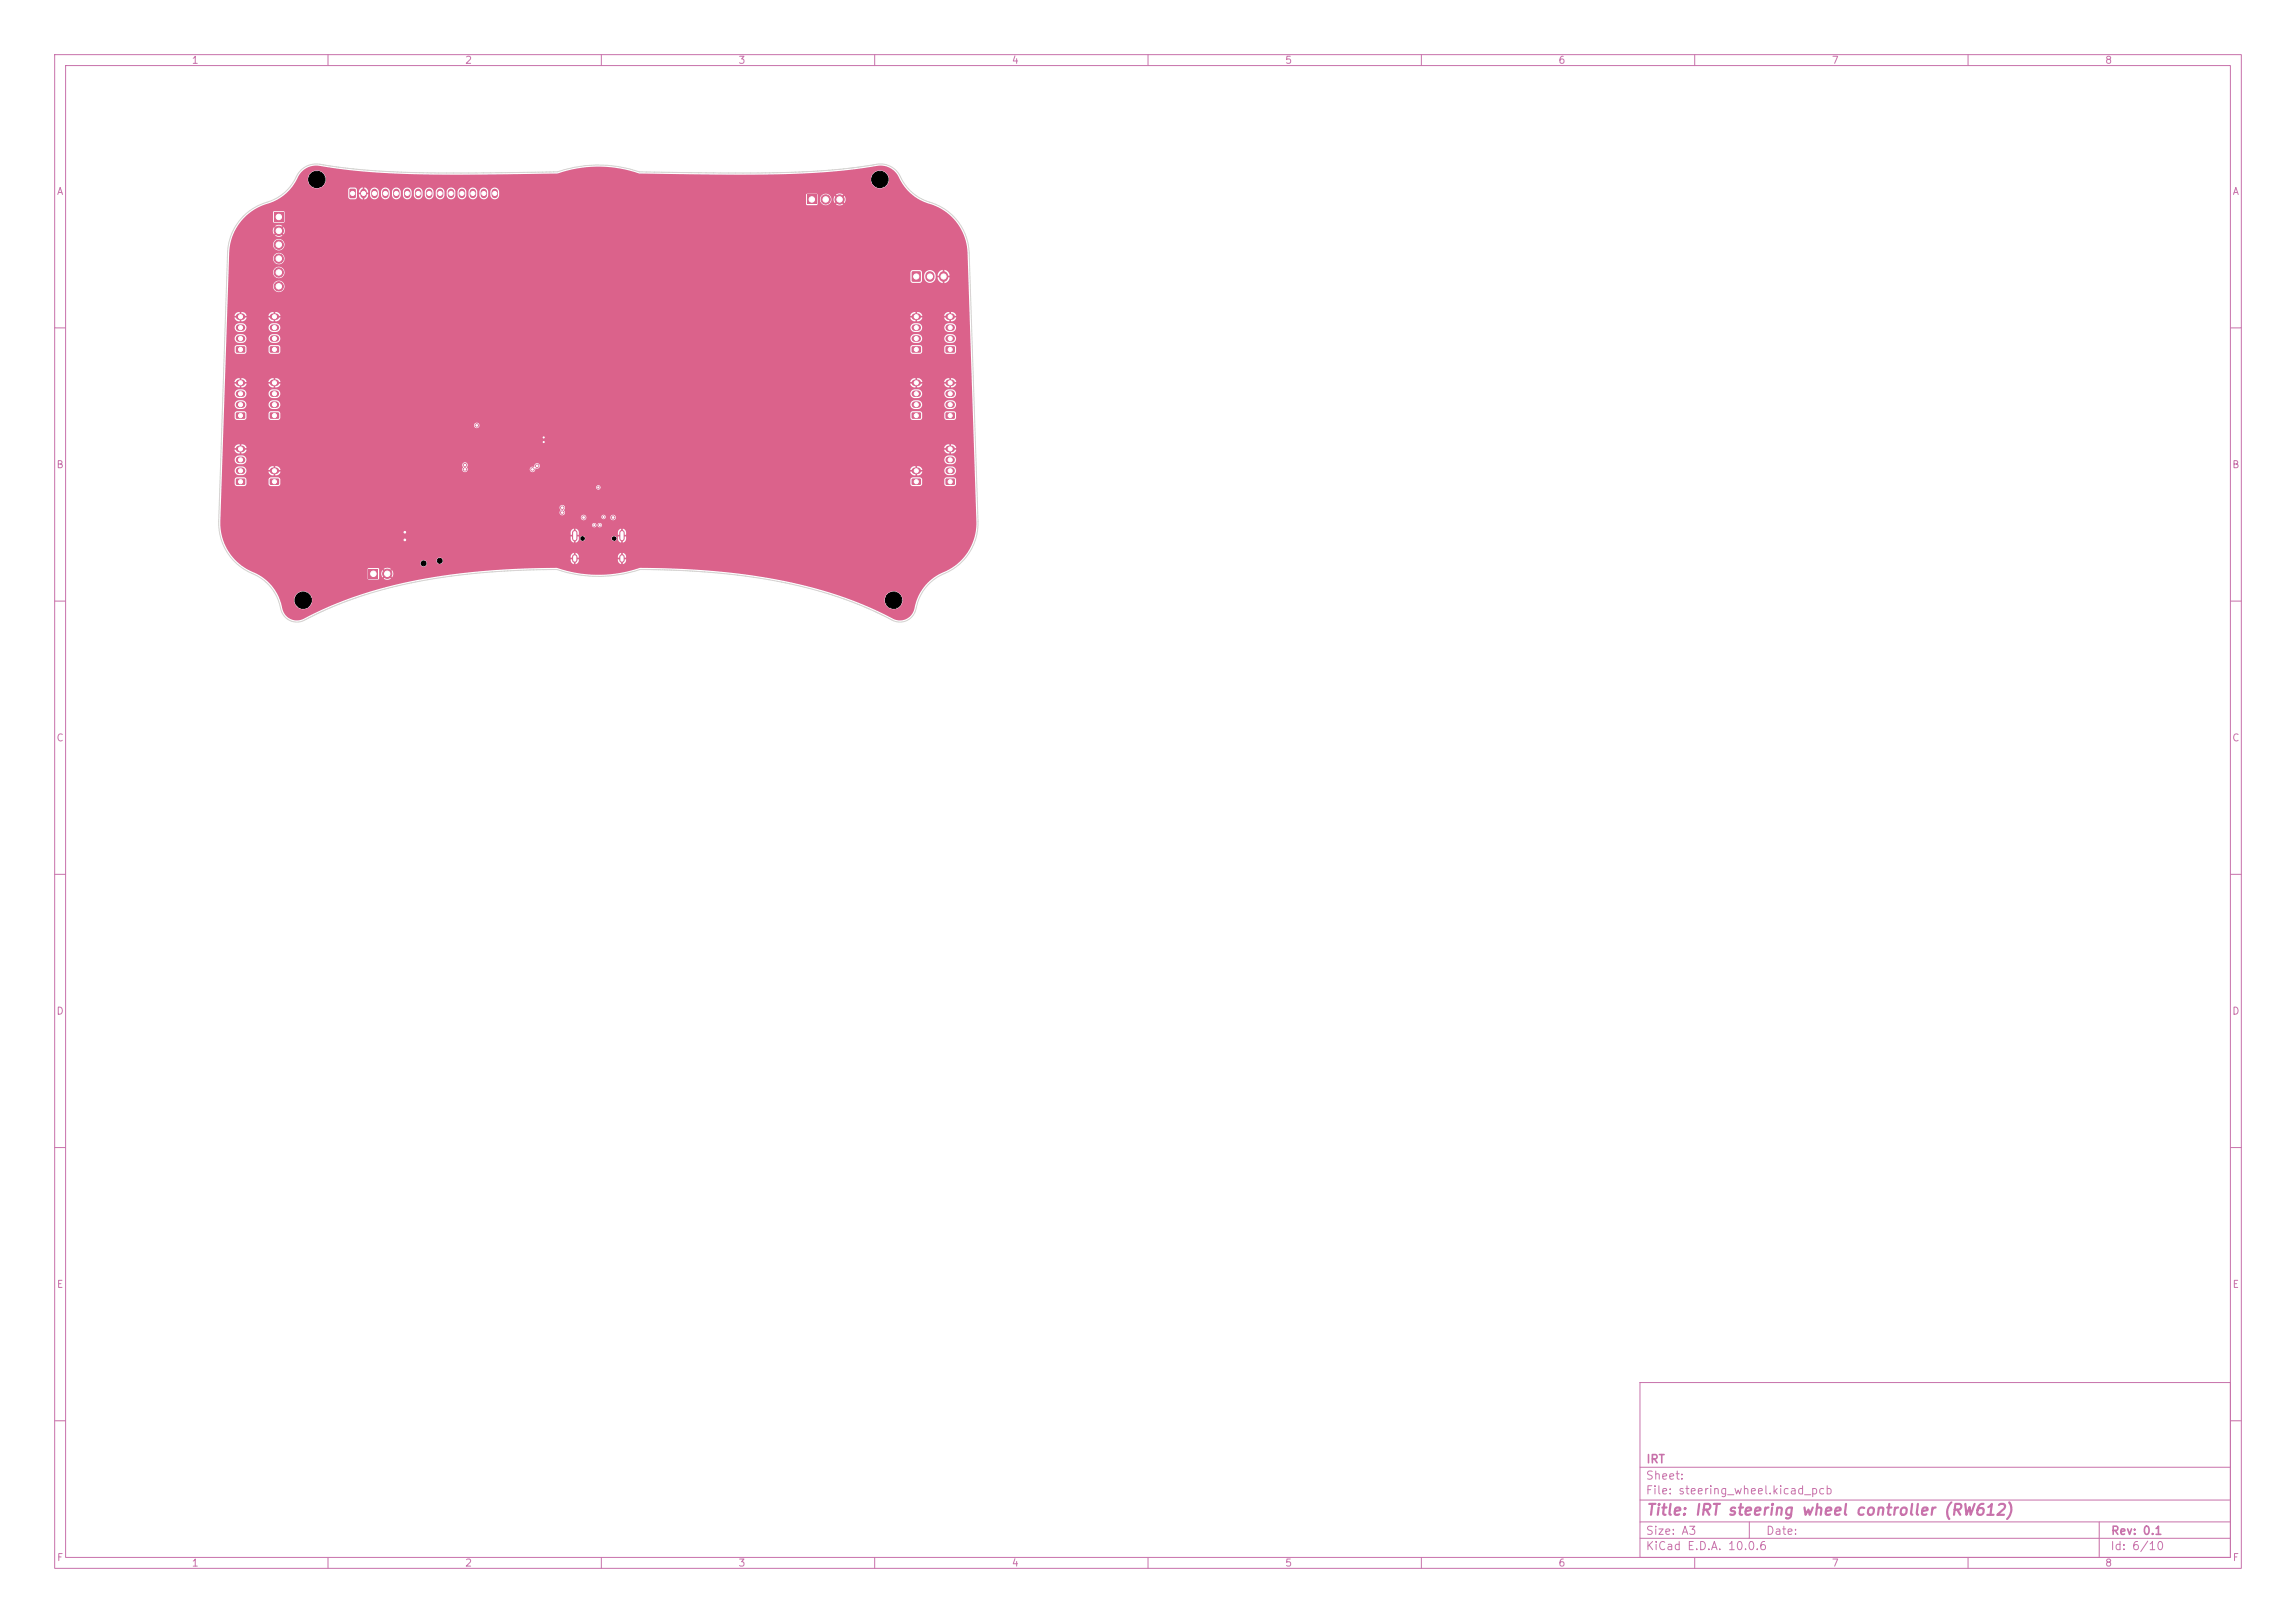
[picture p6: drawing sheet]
<svg xmlns="http://www.w3.org/2000/svg" width="420mm" height="297mm" viewBox="0 0 420 297" stroke-linecap="round" stroke-linejoin="round" font-family="sans-serif">
<defs><g id="words">
<text font-size="2" fill="#c872ab" x="301" y="277.8">Title: IRT steering wheel controller (RW612)</text>
<g font-size="1.5" fill="#c872ab">
<text x="301" y="268.1">IRT</text>
<text x="300.9" y="273.8">File: steering_wheel.kicad_pcb</text>
<text x="300.9" y="271.1">Sheet:</text>
<text x="300.9" y="281.2">Size: A3</text>
<text x="322.9" y="281.2">Date:</text>
<text x="386" y="281.2">Rev: 0.1</text>
<text x="300.9" y="284">KiCad E.D.A. 10.0.6</text>
<text x="385.9" y="284">Id: 6/10</text>
</g>
<g font-size="1.3" fill="#c872ab">
<text x="35" y="12">1</text>
<text x="85" y="12">2</text>
<text x="135" y="12">3</text>
<text x="185" y="12">4</text>
<text x="235" y="12">5</text>
<text x="285" y="12">6</text>
<text x="335" y="12">7</text>
<text x="385" y="12">8</text>
<text x="10.3" y="36">A</text>
<text x="408.3" y="36">A</text>
<text x="10.2" y="86">B</text>
<text x="408.2" y="86">B</text>
<text x="10.2" y="136">C</text>
<text x="408.2" y="136">C</text>
<text x="10.2" y="186">D</text>
<text x="408.2" y="186">D</text>
<text x="10.3" y="236">E</text>
<text x="408.3" y="236">E</text>
<text x="10.3" y="286">F</text>
<text x="35" y="287">1</text>
<text x="85" y="287">2</text>
<text x="135" y="287">3</text>
<text x="185" y="287">4</text>
<text x="235" y="287">5</text>
<text x="285" y="287">6</text>
<text x="335" y="287">7</text>
<text x="385" y="287">8</text>
<text x="408.3" y="286">F</text>
</g>
</g></defs>
<g fill="none" stroke="#c872ab" stroke-width=".18">
<path d="M10 10h400v277h-400zM12 12h396v273h-396zM60 10v2M110 10v2M160 10v2M210 10v2M260 10v2M310 10v2M360 10v2M10 60h2M408 60h2M10 110h2"/>
<path d="M408 110h2M10 160h2M408 160h2M10 210h2M408 210h2M300 253h108v32h-108zM10 260h2M300 278.5h108M300 274.5h108M300 268.5h108M320 278.5v3M384 278.5v6.5"/>
<path d="M408 260h2M60 285v2M110 285v2M160 285v2M210 285v2M260 285v2M300 281.5h108M310 285v2M360 285v2"/>
</g>
<path d="M67.4 104.2h1.8v1.6h-1.8z" fill="#db628b"/>
<circle cx="70.8" cy="105" r=".85" fill="#db628b" stroke="#db628b" stroke-width=".18"/>
<path d="M49.4 87.6h1.5l.2 .2v.8l-.3 .2-1.3-.1-.2-.2z" fill="#db628b"/>
<path d="M49.9 86.1h.6" fill="none" stroke="#db628b" stroke-width="1.2"/>
<path d="M173 75.5h1.5l.2 .2v.8l-.3 .1h-1.3l-.2-.2z" fill="#db628b"/>
<path d="M173.5 74.1h.6M173.5 72h.6M173.5 70.1h.6" fill="none" stroke="#db628b" stroke-width="1.2"/>
<path d="M43.2 63.4h1.5l.2 .2v.8l-.3 .1h-1.3l-.2-.2z" fill="#db628b"/>
<path d="M43.7 59.9h.6M43.7 58h.6M43.7 62h.6" fill="none" stroke="#db628b" stroke-width="1.2"/>
<path d="M173 63.4h1.5l.2 .2v.8l-.3 .1h-1.3l-.2-.2z" fill="#db628b"/>
<path d="M173.5 59.9h.6M173.5 58h.6M173.5 62h.6" fill="none" stroke="#db628b" stroke-width="1.2"/>
<path d="M166.8 75.5h1.5l.2 .2v.8l-.3 .1h-1.3l-.2-.2z" fill="#db628b"/>
<path d="M167.3 74.1h.6M167.3 72h.6M167.3 70.1h.6" fill="none" stroke="#db628b" stroke-width="1.2"/>
<path d="M64 34.6l.8-.1 .3 .2v1.3l-.2 .3h-.7l-.3-.2z" fill="#db628b"/>
<g fill="none" stroke="#db628b" stroke-width="1.2">
<path d="M66.5 35.1v.6M68.5 35.1v.6M70.5 35.1v.6M72.5 35.1v.6M74.5 35.1v.6M76.5 35.1v.6M78.5 35.1v.6M80.5 35.1v.6M82.5 35.1v.6M84.5 35.1v.6M86.5 35.1v.6M88.5 35.1v.6"/>
<path d="M90.5 35.1v.6"/>
</g>
<path d="M50.1 38.8h1.8v1.8h-1.8z" fill="#db628b"/>
<g fill="#db628b" stroke="#db628b" stroke-width=".18">
<circle cx="51" cy="42.2" r=".85"/>
<circle cx="51" cy="44.8" r=".85"/>
<circle cx="51" cy="47.3" r=".85"/>
<circle cx="51" cy="49.9" r=".85"/>
<circle cx="51" cy="52.4" r=".85"/>
</g>
<path d="M49.4 63.4h1.5l.2 .2v.8l-.3 .1h-1.3l-.2-.2z" fill="#db628b"/>
<path d="M49.9 59.9h.6M49.9 58h.6M49.9 62h.6" fill="none" stroke="#db628b" stroke-width="1.2"/>
<path d="M147.6 35.6h1.7v1.8h-1.7z" fill="#db628b"/>
<g fill="#db628b" stroke="#db628b" stroke-width=".18">
<circle cx="151" cy="36.5" r=".85"/>
<circle cx="153.6" cy="36.5" r=".85"/>
</g>
<path d="M173 87.6h1.5l.2 .2v.8l-.3 .2-1.3-.1-.2-.2z" fill="#db628b"/>
<path d="M173.5 86.1h.6M173.5 84.2h.6M173.5 82.2h.6" fill="none" stroke="#db628b" stroke-width="1.2"/>
<path d="M166.8 63.4h1.5l.2 .2v.8l-.3 .1h-1.3l-.2-.2z" fill="#db628b"/>
<path d="M167.3 59.9h.6M167.3 58h.6M167.3 62h.6" fill="none" stroke="#db628b" stroke-width="1.2"/>
<path d="M49.4 75.5h1.5l.2 .2v.8l-.3 .1h-1.3l-.2-.2z" fill="#db628b"/>
<path d="M49.9 74.1h.6M49.9 72h.6M49.9 70.1h.6" fill="none" stroke="#db628b" stroke-width="1.2"/>
<path d="M166.8 49.7h1.6v1.8h-1.6z" fill="#db628b"/>
<path d="M170.1 50.5v.2M172.6 50.5v.2" fill="none" stroke="#db628b" stroke-width="1.7"/>
<path d="M43.2 75.5h1.5l.2 .2v.8l-.3 .1h-1.3l-.2-.2z" fill="#db628b"/>
<path d="M43.7 74.1h.6M43.7 72h.6M43.7 70.1h.6" fill="none" stroke="#db628b" stroke-width="1.2"/>
<path d="M166.8 87.6h1.5l.2 .2v.8l-.3 .2-1.3-.1-.2-.2z" fill="#db628b"/>
<path d="M167.3 86.1h.6" fill="none" stroke="#db628b" stroke-width="1.2"/>
<path d="M105.1 97.5v1.1M113.8 97.5v1.1M105.1 101.9v.6M113.8 101.9v.6" fill="none" stroke="#db628b" stroke-width="1"/>
<path d="M43.2 87.6h1.5l.2 .2v.8l-.3 .2-1.3-.1-.2-.2z" fill="#db628b"/>
<path d="M43.7 86.1h.6M43.7 84.2h.6M43.7 82.2h.6" fill="none" stroke="#db628b" stroke-width="1.2"/>
<g fill="#db628b" stroke="#db628b" stroke-width=".18">
<circle cx="106.8" cy="94.7" r=".3"/>
<circle cx="112.2" cy="94.7" r=".3"/>
<circle cx="109.5" cy="89.2" r=".2"/>
<circle cx="74.1" cy="97.4" r=".3"/>
<circle cx="99.5" cy="80" r=".2"/>
<circle cx="74.1" cy="98.8" r=".3"/>
<circle cx="99.5" cy="80.9" r=".2"/>
<circle cx="85.1" cy="85.1" r=".3"/>
<circle cx="97.4" cy="85.9" r=".3"/>
<circle cx="102.9" cy="93.8" r=".3"/>
<circle cx="85.1" cy="85.9" r=".3"/>
<circle cx="102.9" cy="92.9" r=".3"/>
<circle cx="98.3" cy="85.3" r=".3"/>
<circle cx="87.2" cy="77.8" r=".3"/>
<circle cx="109.7" cy="96.1" r=".2"/>
<circle cx="108.7" cy="96.1" r=".2"/>
<circle cx="110.4" cy="94.6" r=".2"/>
</g>
<path d="M44.9 39.6l.9-.8h4.1l.1 1.9 1.9 .1 .1-.2 .1-1.8-.2-.1-1.8-.1-.2 .2h-4.1a14 14 0 0 1 4.4-2 8.7 8.7 0 0 0 2.8-2.1h10.7v1.4l.2 .3 1 .1 .3-.2 .1-.2v-1.1h.4v.3h.5v.2h-.5l.1 .7 .5 .3v-.8h.4v.8a.85 .85 0 0 0 .6-1h-.5v-.2h.5v-.3h.4v.8a.8 .8 0 0 0 .8 .7 .8 .8 0 0 0 .8-.7v-.8h.4v.9a.8 .8 0 0 0 .9 .6 .8 .8 0 0 0 .7-.7v-.8h.4v.9a.8 .8 0 0 0 .9 .6 .8 .8 0 0 0 .7-.7v-.8h.4v.9a.8 .8 0 0 0 .9 .6 .8 .8 0 0 0 .7-.7v-.8h.4v.9a.8 .8 0 0 0 .9 .6 .8 .8 0 0 0 .7-.7v-.8h.4v.9a.8 .8 0 0 0 .9 .6 .8 .8 0 0 0 .7-.7v-.8h.4v.9a.8 .8 0 0 0 .9 .6 .8 .8 0 0 0 .7-.7v-.8h.4v.9a.8 .8 0 0 0 .9 .6 .8 .8 0 0 0 .7-.7v-.8h.4v.9a.8 .8 0 0 0 .9 .6 .8 .8 0 0 0 .7-.7v-.8h.4v.9a.8 .8 0 0 0 .9 .6 .8 .8 0 0 0 .7-.7v-.8h.4v.9a.8 .8 0 0 0 .9 .6 .8 .8 0 0 0 .7-.7v-.8h.4v.9a.8 .8 0 0 0 .9 .6 .8 .8 0 0 0 .7-.9h56.1v1.8l.2 .2 1.8-.1 .2-.1v-1h.4a1.05 1.05 0 0 0 1 1.2 1.05 1.05 0 0 0 1.1-1.2h.4l.2 .8 .4-.5 .2 .2-.4 .5h.1a1.09 1.09 0 0 0 1.2 0l-.4-.5 .2-.2 .5 .5v-.1a1.1 1.1 0 0 0 0-1.3l-.5 .5-.2-.2 .4-.5a1.09 1.09 0 0 0-1.3 0l.4 .5-.2 .2-.4-.5-.2 .6h-.4a1.05 1.05 0 0 0-1.1-1 1.05 1.05 0 0 0-1 1h-.4v-.8l-.2-.2h-1.8l-.2 .2h-56.1v-.7a.8 .8 0 0 0-.9-.6 .8 .8 0 0 0-.7 .7h-.4v-.1a.8 .8 0 0 0-.9-.6 .8 .8 0 0 0-.7 .7h-.4v-.1a.8 .8 0 0 0-.9-.6 .8 .8 0 0 0-.7 .7h-.4v-.1a.8 .8 0 0 0-.9-.6 .8 .8 0 0 0-.7 .7h-.4v-.1a.8 .8 0 0 0-.9-.6 .8 .8 0 0 0-.7 .7h-.4v-.1a.8 .8 0 0 0-.9-.6 .8 .8 0 0 0-.7 .7h-.4v-.1a.8 .8 0 0 0-.9-.6 .8 .8 0 0 0-.7 .7h-.4v-.1a.8 .8 0 0 0-.9-.6 .8 .8 0 0 0-.7 .7h-.4v-.1a.8 .8 0 0 0-.9-.6 .8 .8 0 0 0-.7 .7h-.4v-.1a.8 .8 0 0 0-.9-.6 .8 .8 0 0 0-.7 .7h-.4v-.1a.8 .8 0 0 0-.9-.6 .8 .8 0 0 0-.7 .7h-.4v-.1a.8 .8 0 0 0-.9-.6 .8 .8 0 0 0-.7 .7h-.4l-.1-.4-.5-.3v.8h-.4v-.8l-.5 .3-.1 .4h-.4v-.4l-.4-.3h-.8l-.4 .4h-10.7l1.4-2h1.9a1.66 1.66 0 0 0 1.7 1.8 1.66 1.66 0 0 0 1.6-1.8h99.7v.3a1.66 1.66 0 0 0 2.5 1.3 1.66 1.66 0 0 0 0-2.9 1.66 1.66 0 0 0-2.5 1.3h-99.7v-.2a1.66 1.66 0 0 0-1.8-1.3 1.66 1.66 0 0 0-1.5 1.5h-1.9l.1-.2a3.7 3.7 0 0 1 4.3-2.1l7.1 .9 8.9 .6 10.9 .1 16.4-.3a22.6 22.6 0 0 1 14.8 0l17.6 .3 10.2-.2 8.3-.5 7.4-.9a3.7 3.7 0 0 1 4 2.1 9.1 9.1 0 0 0 6.4 5.1 9.7 9.7 0 0 1 6.2 8.7l1.6 49.1a9.9 9.9 0 0 1-6.7 9.6 9.3 9.3 0 0 0-4.8 6.8 2.86 2.86 0 0 1-4.4 1.1l-3.6-1.7-3.6-1.5h6.3v.3a1.65 1.65 0 0 0 2.5 1.2 1.65 1.65 0 0 0 0-2.8 1.65 1.65 0 0 0-2.5 1.3h-6.3l-4.5-1.5-4.3-1.2-5.2-1.1-5.1-.8-9.4-.9-10-.3a23.3 23.3 0 0 1-15.1 0l-6.8 .2-6.7 .4-5.9 .6-6.6 1.1-5.7 1.3-5 1.6-4.9 1.8-4.5 2.2a2.76 2.76 0 0 1-4.3-2.2l-.3-1.2h2.6a1.66 1.66 0 0 0 2.3 1.7 1.66 1.66 0 0 0 .4-2.8 1.66 1.66 0 0 0-2.7 .9v.2h-2.6a9.7 9.7 0 0 0-6-5.5v-.1h22v1.8l.2 .1h1.8l.2-.1v-1h.3l.3 .8 .4-.5 .2 .2-.4 .5h.1a1.09 1.09 0 0 0 1.2 0l-.4-.5 .2-.2 .4 .5 .1-.1a1.1 1.1 0 0 0-.1-1.3l-.4 .5-.2-.2 .4-.5h-.1a1.09 1.09 0 0 0-1.2 0l.4 .5-.2 .2-.4-.5-.3 .6h-.3v-.8l-.2-.2h-1.8l-.2 .2h-22l-1.6-1.1h33.3a.61 .61 0 0 0 .4 .7 .61 .61 0 0 0 .8-.4 .61 .61 0 0 0-.4-.8h2.1v.2a.61 .61 0 0 0 1 .4 .61 .61 0 0 0 0-1 .61 .61 0 0 0-1 .4h-2.4l-.4 .2-.1 .3h-33.3l-1.1-1.2h61.9v.3h.4v.3h-.4l.1 .5 .5 .3v-.4h.3v.4a.76 .76 0 0 0 .6-.8h-.5v-.3h.5v-.3h7.1v.3h.5v.3h-.5l.1 .5 .5 .3v-.4h.3v.4a.76 .76 0 0 0 .6-.8h-.4v-.3h.4v-.3l-.1-.4-.5-.2v.4h-.3v-.4l-.4 .2-.2 .4h-7.1l-.2-.4-.4-.2v.4h-.3l-.1-.4-.3 .2-.2 .4h-61.9a9.6 9.6 0 0 1-2.1-4.4h64v.5h.4v.3h-.4l.1 .7 .5 .4v-.5h.3v.5a.75 .75 0 0 0 .6-.8h.2v.1a.48 .48 0 0 0 .5 .4 .48 .48 0 0 0 .4-.5h4.9v.1a.48 .48 0 0 0 .7 .4 .48 .48 0 0 0 0-.9 .48 .48 0 0 0-.7 .4h-4.9v-.1a.48 .48 0 0 0-.5-.3 .48 .48 0 0 0-.4 .4h-.2v-.3h-.5v-.3h.5v-.5h7.1v.5h.5v.3h-.5l.1 .7 .5 .4v-.5h.3v.5l.4-.1 .2-.4v-.6h-.4v-.3h.4v-.5l-.1-.4-.5-.3v.5h-.3v-.5l-.4 .3-.2 .4h-7.1l-.2-.4-.4-.3v.5h-.3l-.1-.5-.3 .3-.2 .4h-64l-.1-1.4h68v.2a.4 .4 0 0 0 .5 .3 .4 .4 0 0 0 .3-.5h.2v.2a.4 .4 0 0 0 .6 .2 .4 .4 0 0 0 0-.6 .4 .4 0 0 0-.6 .2l-.2-.1a.4 .4 0 0 0-.4-.2 .4 .4 0 0 0-.4 .3h-68v-1.4h66v.2a.5 .5 0 0 0 .6 .4 .5 .5 0 0 0 .3-.7h2.8v.2a.4 .4 0 0 0 .4 .3 .4 .4 0 0 0 .4-.4h.9v.2a.5 .5 0 0 0 .7 .3 .5 .5 0 0 0 0-.8 .5 .5 0 0 0-.7 .3l-.9-.1a.4 .4 0 0 0-.4-.3 .4 .4 0 0 0-.4 .3h-2.8a.5 .5 0 0 0-.5-.3 .5 .5 0 0 0-.4 .4h-66l.1-1.8h62v.3a.38 .38 0 0 1 0 .6 .53 .53 0 0 0 .7 .5 .53 .53 0 0 0 .1-.9 .51 .51 0 0 0-.1-.8 .51 .51 0 0 0-.7 .3h-62l.1-3.7h68.6v.2a.4 .4 0 0 0 .6 .2 .4 .4 0 0 0 0-.6 .4 .4 0 0 0-.6 .2h-68.6l.1-1.4h2.3v.9l.4 .4 1.5-.1 .3-.3v-.9h4v.9l.4 .4 1.5-.1 .3-.3v-.9h115.2v.9l.4 .4 1.5-.1 .3-.3v-.9h4v.9l.3 .3 1.5 .1 .4-.4v-.9l-.1-.2-.3-.2-1.4 .1-.4 .3h-4l-.1-.2-.3-.2-1.4 .1-.4 .3h-115.2l-.2-.2-.2-.2-1.4 .1-.4 .3h-4l-.2-.2-.2-.2-1.4 .1-.4 .3h-2.3v-1.6h2.3l.1 .4 .3 .4h1.2a.8 .8 0 0 0 .6-.9h4.8v.3h-.8a.85 .85 0 0 0 .9 .7v-.5h.3v.5l.6-.1 .3-.3 .1-.3h-.8v-.3h.8a.85 .85 0 0 0-1-.7v.5h-.3v-.5h-.2l-.4 .2-.3 .5h-4l-.4-.6-1.1-.1-.4 .2-.3 .6h-2.3v-1.1h44l.1 .4a.53 .53 0 0 0 .1 .9 .53 .53 0 0 0 .8-.3v-.2h11.3a.5 .5 0 0 0 .4 .6 .5 .5 0 0 0 .6-.4h69.4v.3h-.8a.85 .85 0 0 0 1 .7v-.5h.3v.5l.5-.1 .3-.3 .1-.3h-.7v-.2h4.7l.1 .4 .4 .4h1.1a.8 .8 0 0 0 .6-.8 .8 .8 0 0 0-.7-.8l-1 .1-.5 .7-4.7-.1h.7a.85 .85 0 0 0-.9-.7v.5h-.3v-.5h-.2l-.5 .2-.3 .5h-68.6l.1-.3a.51 .51 0 0 0 .7-.3 .51 .51 0 0 0-.5-.7 .51 .51 0 0 0-.4 .7h-.2a.5 .5 0 0 0-.7 .4h-11.3l-.2-.2a.56 .56 0 0 0 .1-.8 .56 .56 0 0 0-.8-.1l-.1 .3h-44l.1-.9h2.2l.2 .6 .5 .3 1.1-.1 .3-.4 .1-.4h127.6l.1 .4 .4 .4 1 .1a.8 .8 0 0 0 .7-.8 .8 .8 0 0 0-.7-.9l-1 .1-.5 .7h-127.6l-.3-.6-.4-.2-1.1 .1-.4 .7h-2.2v-2.1h3v.3h-.8a.85 .85 0 0 0 1 .7v-.5h.3v.5l.5-.1 .3-.3 .1-.3h-.8v-.3h129.2v.3h-.8a.85 .85 0 0 0 1 .7v-.5h.3v.5l.5-.1 .3-.3 .1-.3h-.7v-.3h.7a.86 .86 0 0 0-.9-.7v.5h-.3v-.5h-.2l-.5 .2-.3 .5h-127.6a.86 .86 0 0 0-.9-.7v.5h-.3v-.5h-.3l-.4 .2-.3 .5h-2.2l.2-4.2h45.8a.5 .5 0 0 0 .7 .5 .5 .5 0 0 0 .2-.8 .5 .5 0 0 0-.9 .2v.1h-45.8l.1-2.2h1.9v.9l.4 .4 1.5-.1 .3-.3v-.9h4v.9l.4 .4 1.5-.1 .3-.3v-.9h115.2v.9l.4 .4 1.5-.1 .3-.3v-.9h4v.9l.3 .3 1.5 .1 .4-.4v-.9l-.1-.2-.3-.2-1.4 .1-.4 .3h-4l-.1-.2-.3-.2-1.4 .1-.4 .3h-115.2l-.2-.2-.2-.2-1.4 .1-.4 .3h-4l-.2-.2-.2-.2-1.4 .1-.4 .3h-1.9v-1.6h1.9l.1 .4 .3 .4 1.1 .1a.8 .8 0 0 0 .7-.9h4l.2 .6 .5 .3 1.1-.1 .3-.4 .1-.4h115.2l.1 .4 .4 .4 1 .1a.8 .8 0 0 0 .7-.9h4l.1 .4 .4 .4h1.1a.8 .8 0 0 0 .6-.8 .8 .8 0 0 0-.7-.8l-1 .1-.5 .7h-4l-.3-.6-.4-.2-1 .1-.5 .7h-115.2l-.2-.5-.5-.3-1.1 .1-.4 .7h-4l-.3-.6-.4-.2-1.1 .1-.4 .7h-1.9l.1-2h1.8l.2 .6 .5 .3 1.1-.1 .3-.4 .1-.4h4l.1 .4 .3 .4 1.1 .1a.8 .8 0 0 0 .7-.9h115.2l.2 .6 .6 .3 1-.1 .3-.4 .1-.4h4l.1 .4 .4 .4 1 .1a.8 .8 0 0 0 .7-.8 .8 .8 0 0 0-.7-.9l-1 .1-.5 .7h-4l-.3-.6-.4-.2-1 .1-.5 .7h-115.2l-.3-.6-.4-.2-1.1 .1-.4 .7h-4l-.3-.6-.4-.2-1.1 .1-.4 .7h-1.8v-2.1h2.6v.3h-.8a.85 .85 0 0 0 1 .7v-.5h.3v.5l.5-.1 .3-.3 .1-.3h-.8v-.3h5.6v.3h-.8a.85 .85 0 0 0 .9 .7v-.5h.3v.5l.6-.1 .3-.3 .1-.3h-.8v-.3h116.8v.3h-.8a.85 .85 0 0 0 1 .7v-.5h.3v.5l.5-.1 .3-.3 .1-.3h-.7v-.3h5.5v.3h-.8a.85 .85 0 0 0 1 .7v-.5h.3v.5l.5-.1 .3-.3 .1-.3h-.7v-.3h.7a.86 .86 0 0 0-.9-.7v.5h-.3v-.5h-.2l-.5 .2-.3 .5h-4a.85 .85 0 0 0-.9-.7v.5h-.3v-.5h-.2l-.5 .2-.3 .5h-115.2a.85 .85 0 0 0-1-.7v.5h-.3v-.5h-.2l-.4 .2-.3 .5h-4a.86 .86 0 0 0-.9-.7v.5h-.3v-.5h-.3l-.4 .2-.3 .5h-1.8l.3-6.4h1.5v.9l.4 .4 1.5-.1 .3-.3v-.9h4v.9l.4 .4 1.5-.1 .3-.3v-.9h115.2v.9l.4 .4 1.5-.1 .3-.3v-.9h4v.9l.3 .3h1.5l.4-.3v-.9l-.4-.4-1.4 .1-.4 .3h-4l-.1-.2-.3-.2-1.4 .1-.4 .3h-115.2l-.2-.2-.2-.2-1.4 .1-.4 .3h-4l-.2-.2-.2-.2-1.4 .1-.4 .3h-1.5v-1.6h1.5l.1 .4 .3 .4 1.1 .1a.8 .8 0 0 0 .7-.9h4l.2 .6 .5 .3 1.1-.1 .3-.4 .1-.4h115.2l.1 .4 .4 .4 1 .1a.8 .8 0 0 0 .7-.9h4l.1 .4 .4 .4h1.1a.8 .8 0 0 0 .6-.8 .8 .8 0 0 0-.7-.8l-1 .1-.5 .7h-4l-.3-.6-.4-.2-1 .1-.5 .7h-115.2l-.2-.5-.5-.3-1.1 .1-.4 .7h-4l-.3-.6-.4-.2-1.1 .1-.4 .7h-1.5l.1-2h1.4l.1 .4 .3 .4 1.1 .1a.8 .8 0 0 0 .7-.9h4l.1 .4 .3 .4 1.1 .1a.8 .8 0 0 0 .7-.9h115.2l.1 .4 .4 .4 1 .1a.8 .8 0 0 0 .7-.9h4l.1 .4 .4 .4 1 .1a.8 .8 0 0 0 .7-.9 .8 .8 0 0 0-.7-.8l-1 .1-.5 .7h-4l-.3-.6-.4-.2-1 .1-.5 .7h-115.2l-.2-.5-.5-.3-1.1 .1-.4 .7h-4l-.3-.6-.4-.2-1.1 .1-.4 .7h-1.4v-2.1h2.2v.3h-.8a.85 .85 0 0 0 1 .7v-.5h.3v.5l.5-.1 .3-.3 .1-.3h-.8v-.3h5.6v.3h-.8a.85 .85 0 0 0 .9 .7v-.5h.3v.5l.6-.1 .3-.3 .1-.3h-.8v-.3h116.8v.3h-.8a.85 .85 0 0 0 1 .7v-.5h.3v.5l.5-.1 .3-.3 .1-.3h-.7v-.3h5.5v.3h-.8a.85 .85 0 0 0 1 .7v-.5h.3v.5l.5-.1 .3-.3 .1-.3h-.7v-.3h.7a.86 .86 0 0 0-.9-.7v.5h-.3v-.5h-.2l-.5 .2-.3 .5h-4a.85 .85 0 0 0-.9-.7v.5h-.3v-.5h-.2l-.5 .2-.3 .5h-115.2a.85 .85 0 0 0-1-.7v.5h-.3v-.5h-.2l-.4 .2-.3 .5h-4a.86 .86 0 0 0-.9-.7v.5h-.3v-.5h-.3l-.4 .2-.3 .5h-1.4l.2-5.5h8.2a1.06 1.06 0 0 0 1.5 1.1 1.06 1.06 0 0 0 .3-1.8 1.06 1.06 0 0 0-1.7 .5l-.1 .2h-8.2l.1-2.5h8.1a1.05 1.05 0 0 0 1.1 1.1 1.05 1.05 0 0 0 1.1-1.1h114.4l.1 1.6 .2 .3h1.6l.2-.3 .1-1h.3v.4a1.08 1.08 0 0 0 1.3 1 1.08 1.08 0 0 0 .9-1.4h.9v.3l-.6 .1a1.1 1.1 0 0 0 1 1v-.7h.2v.7h.2a1.1 1.1 0 0 0 .8-1.1h-.6v-.3h.6a1.1 1.1 0 0 0-1-1v.7h-.2v-.7h-.2a1.1 1.1 0 0 0-.8 1h-.3a1.06 1.06 0 0 0-1.1-1 1.06 1.06 0 0 0-1.1 1h-.3l-.1-.7-.3-.3h-1.4l-.4 .4h-114.4a1.06 1.06 0 0 0-1.1-1 1.06 1.06 0 0 0-1.1 1h-8.1l.1-2.6h8v.2a1.06 1.06 0 0 0 1.7 .8 1.06 1.06 0 0 0 0-1.8 1.06 1.06 0 0 0-1.7 .8h-8l.2-2.5h7.8v.2a1.06 1.06 0 0 0 1.7 .8 1.06 1.06 0 0 0 0-1.8 1.06 1.06 0 0 0-1.7 .8h-7.8l.3-1.3 .6-1.2h6.9l.2 .7 .5-.4 .2 .2-.5 .4a1.09 1.09 0 0 0 1.4 0l-.5-.4 .2-.2 .5 .4v-.1a1.1 1.1 0 0 0 0-1.2l-.5 .4-.2-.2 .5-.4-.1-.1a1.09 1.09 0 0 0-1.3 .1l.5 .4-.2 .2-.5-.4-.2 .6h-6.9l.8-1.3z" fill="#db628b"/>
<path d="M44.4 39.7a10.6 10.6 0 0 1 5.1-2.9 9.3 9.3 0 0 0 5.1-5.1 4 4 0 0 1 3.9-1.6l8.1 1 10.2 .5 10.2 .1 14.9-.2 1.3-.4a22.9 22.9 0 0 1 13.8 .4l13.5 .1a259.3 259.3 0 0 0 17.7-.2l6.1-.5 5-.7a4.4 4.4 0 0 1 5.7 2.8 8.6 8.6 0 0 0 5.4 4.1 10 10 0 0 1 6.9 9.2l1.6 49.9a10.2 10.2 0 0 1-6.9 9.1 9.2 9.2 0 0 0-4.6 6.7 3 3 0 0 1-4.2 1.5l-4.3-2.1-4.1-1.6a100.4 100.4 0 0 0-30.4-5.4l-5.3-.2a6.5 6.5 0 0 0-3.1 .4 23.6 23.6 0 0 1-14.2-.4l-4.2 .1a107.3 107.3 0 0 0-32.3 5l-4.3 1.7-4.3 2a3.6 3.6 0 0 1-4.1 .3 3.6 3.6 0 0 1-1.5-2.8 8.8 8.8 0 0 0-5.6-5.8 10 10 0 0 1-5.5-9.3l1.6-49.5a10 10 0 0 1 2.8-6.2z" fill="none" stroke="#d0d2cd" stroke-width=".18"/>
<g fill="#fff" stroke="#fff" stroke-width=".18">
<circle cx="106.8" cy="94.7" r=".15"/>
<circle cx="112.2" cy="94.7" r=".15"/>
<circle cx="109.5" cy="89.2" r=".1"/>
<circle cx="74.1" cy="97.4" r=".15"/>
<circle cx="99.5" cy="80.1" r=".1"/>
<circle cx="74.1" cy="98.8" r=".15"/>
<circle cx="99.5" cy="80.9" r=".1"/>
<circle cx="85.1" cy="85.1" r=".15"/>
<circle cx="97.4" cy="85.9" r=".15"/>
<circle cx="102.9" cy="93.8" r=".15"/>
<circle cx="85.1" cy="85.9" r=".15"/>
<circle cx="102.9" cy="92.9" r=".15"/>
<circle cx="98.3" cy="85.2" r=".15"/>
<circle cx="87.2" cy="77.9" r=".15"/>
<circle cx="109.7" cy="96.1" r=".1"/>
<circle cx="108.7" cy="96.1" r=".1"/>
<circle cx="110.4" cy="94.6" r=".1"/>
<circle cx="68.3" cy="105" r=".5"/>
<circle cx="70.8" cy="105" r=".5"/>
<circle cx="50.2" cy="88.2" r=".38"/>
<circle cx="50.2" cy="86.2" r=".38"/>
<circle cx="173.8" cy="76.1" r=".37"/>
<circle cx="173.8" cy="74.1" r=".37"/>
<circle cx="173.8" cy="72.1" r=".37"/>
<circle cx="173.8" cy="70.1" r=".37"/>
<circle cx="44" cy="63.9" r=".37"/>
<circle cx="44" cy="61.9" r=".37"/>
<circle cx="44" cy="59.9" r=".37"/>
<circle cx="44" cy="57.9" r=".37"/>
<circle cx="173.8" cy="63.9" r=".37"/>
<circle cx="173.8" cy="61.9" r=".37"/>
<circle cx="173.8" cy="59.9" r=".37"/>
<circle cx="173.8" cy="57.9" r=".37"/>
<circle cx="167.6" cy="76.1" r=".37"/>
<circle cx="167.6" cy="74.1" r=".37"/>
<circle cx="167.6" cy="72.1" r=".37"/>
<circle cx="167.6" cy="70.1" r=".37"/>
<circle cx="64.5" cy="35.4" r=".38"/>
<circle cx="66.5" cy="35.4" r=".38"/>
<circle cx="68.5" cy="35.4" r=".38"/>
<circle cx="70.5" cy="35.4" r=".38"/>
<circle cx="72.5" cy="35.4" r=".38"/>
<circle cx="74.5" cy="35.4" r=".38"/>
<circle cx="76.5" cy="35.4" r=".38"/>
<circle cx="78.5" cy="35.4" r=".38"/>
<circle cx="80.5" cy="35.4" r=".38"/>
<circle cx="82.5" cy="35.4" r=".38"/>
<circle cx="84.5" cy="35.4" r=".38"/>
<circle cx="86.5" cy="35.4" r=".38"/>
<circle cx="88.5" cy="35.4" r=".38"/>
<circle cx="90.5" cy="35.4" r=".38"/>
<circle cx="51" cy="39.7" r=".5"/>
<circle cx="51" cy="42.2" r=".5"/>
<circle cx="51" cy="44.8" r=".5"/>
<circle cx="51" cy="47.3" r=".5"/>
<circle cx="51" cy="49.9" r=".5"/>
<circle cx="51" cy="52.4" r=".5"/>
<circle cx="50.2" cy="63.9" r=".38"/>
<circle cx="50.2" cy="61.9" r=".38"/>
<circle cx="50.2" cy="59.9" r=".38"/>
<circle cx="50.2" cy="57.9" r=".38"/>
<circle cx="148.5" cy="36.5" r=".5"/>
<circle cx="151" cy="36.5" r=".5"/>
<circle cx="153.6" cy="36.5" r=".5"/>
<circle cx="173.8" cy="88.2" r=".37"/>
<circle cx="173.8" cy="86.2" r=".37"/>
<circle cx="173.8" cy="84.2" r=".37"/>
<circle cx="173.8" cy="82.2" r=".37"/>
<circle cx="167.6" cy="63.9" r=".37"/>
<circle cx="167.6" cy="61.9" r=".37"/>
<circle cx="167.6" cy="59.9" r=".37"/>
<circle cx="167.6" cy="57.9" r=".37"/>
<circle cx="50.2" cy="76.1" r=".38"/>
<circle cx="50.2" cy="74.1" r=".38"/>
<circle cx="50.2" cy="72.1" r=".38"/>
<circle cx="50.2" cy="70.1" r=".38"/>
<circle cx="167.6" cy="50.6" r=".48"/>
<circle cx="170.1" cy="50.6" r=".47"/>
<circle cx="172.6" cy="50.6" r=".48"/>
<circle cx="44" cy="76.1" r=".37"/>
<circle cx="44" cy="74.1" r=".37"/>
<circle cx="44" cy="72.1" r=".37"/>
<circle cx="44" cy="70.1" r=".37"/>
<circle cx="167.6" cy="88.2" r=".37"/>
<circle cx="167.6" cy="86.2" r=".37"/>
<circle cx="44" cy="88.2" r=".37"/>
<circle cx="44" cy="86.2" r=".37"/>
<circle cx="44" cy="84.2" r=".37"/>
<circle cx="44" cy="82.2" r=".37"/>
</g>
<g fill="#000" stroke="#000" stroke-width=".18">
<circle cx="58" cy="32.8" r="1.5"/>
<circle cx="161" cy="32.8" r="1.5"/>
<circle cx="106.6" cy="98.6" r=".32"/>
<circle cx="112.3" cy="98.6" r=".32"/>
<circle cx="55.5" cy="109.8" r="1.5"/>
<circle cx="77.5" cy="103.1" r=".45"/>
<circle cx="80.4" cy="102.6" r=".45"/>
<circle cx="163.5" cy="109.8" r="1.5"/>
</g>
<path d="M105.1 97.5v1.1M113.8 97.5v1.1M105.1 101.9v.6M113.8 101.9v.6" fill="none" stroke="#fff" stroke-width=".6"/>
<use href="#words"/>
</svg>
